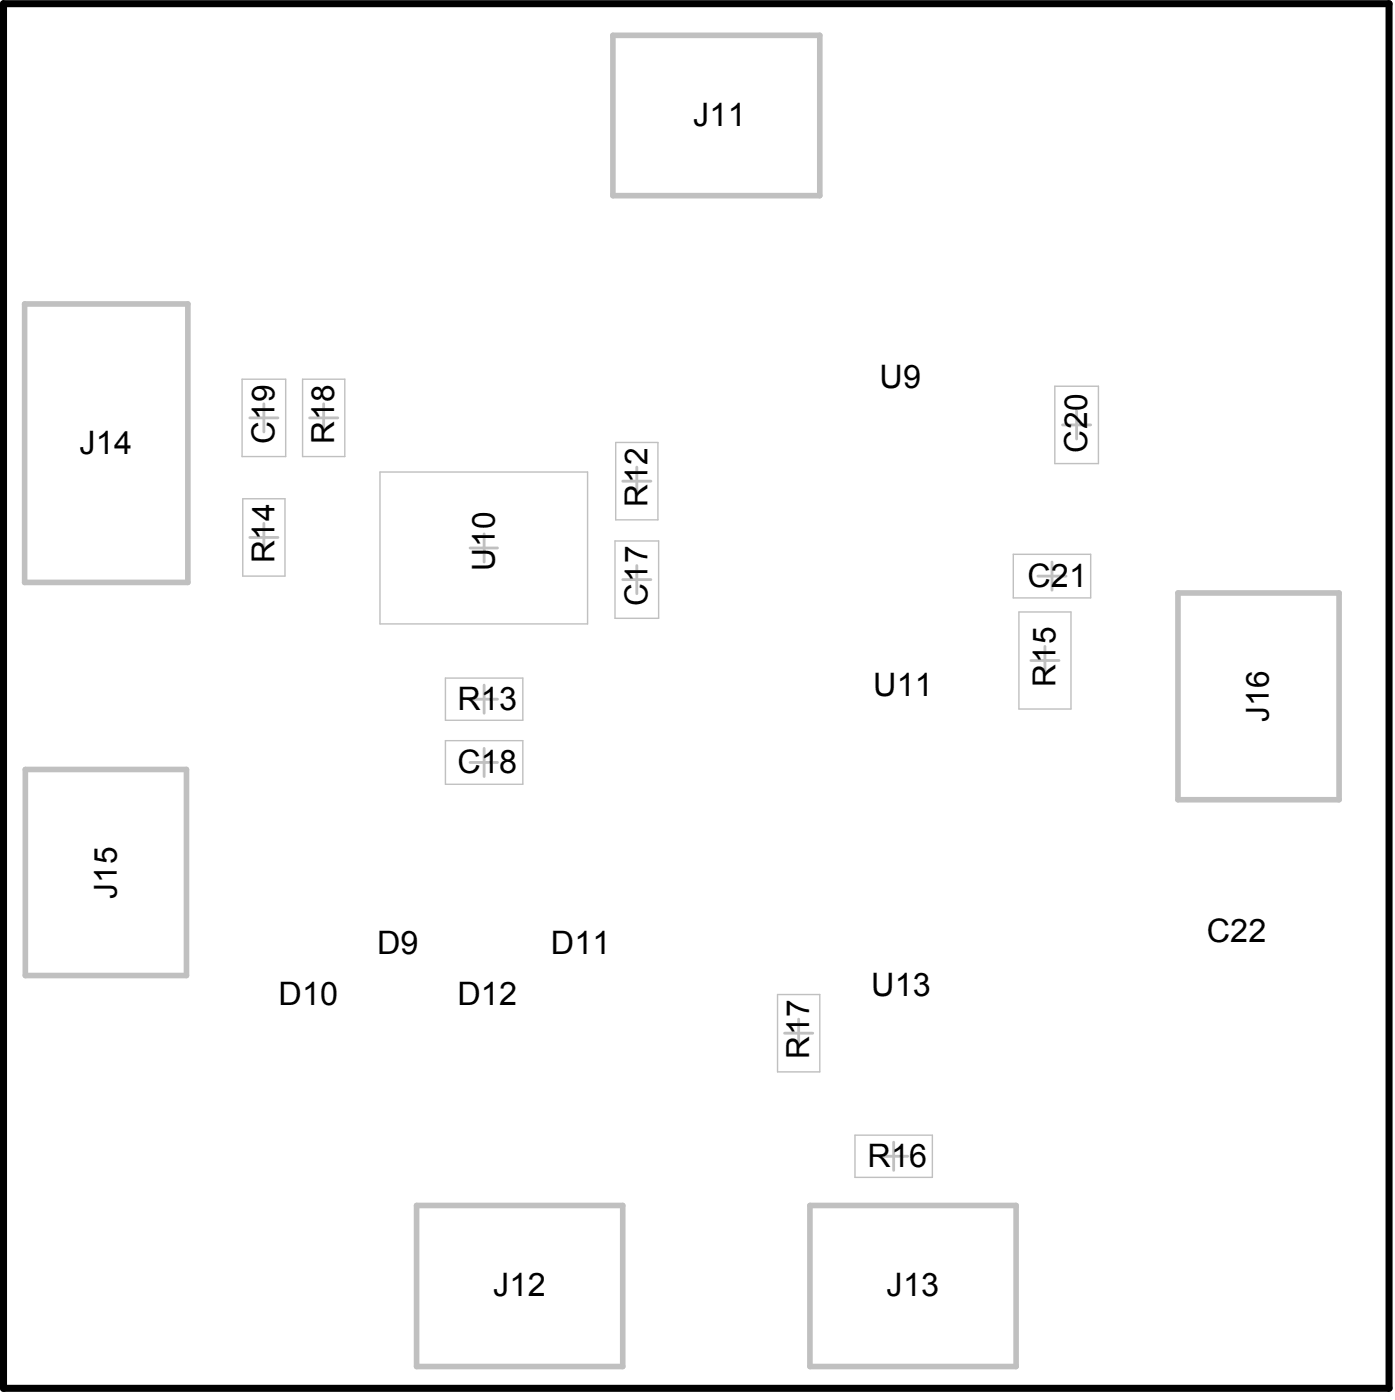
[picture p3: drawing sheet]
<svg xmlns="http://www.w3.org/2000/svg" width="84mm" height="84mm" viewBox="0 0 84 84" stroke-linecap="round" stroke-linejoin="round" font-family="sans-serif">
<defs><g id="words">
<g font-size="1.9">
<text x="41.5" y="7.6">J11</text>
<text x="52.7" y="23.3">U9</text>
<text x="4.8" y="27.2">J14</text>
<text x="16.4" y="26.6" transform="rotate(-90 16.4 26.6)">C19</text>
<text x="20" y="26.6" transform="rotate(-90 20 26.6)">R18</text>
<text x="65.2" y="27.2" transform="rotate(-90 65.2 27.2)">C20</text>
<text x="16.4" y="33.8" transform="rotate(-90 16.4 33.8)">R14</text>
<text x="29.6" y="34.3" transform="rotate(-90 29.6 34.3)">U10</text>
<text x="38.8" y="30.4" transform="rotate(-90 38.8 30.4)">R12</text>
<text x="61.6" y="35.2">C21</text>
<text x="38.8" y="36.3" transform="rotate(-90 38.8 36.3)">C17</text>
<text x="52.3" y="41.7">U11</text>
<text x="63.3" y="41.2" transform="rotate(-90 63.3 41.2)">R15</text>
<text x="27.4" y="46.4">C18</text>
<text x="27.4" y="42.6">R13</text>
<text x="76" y="43.3" transform="rotate(-90 76 43.3)">J16</text>
<text x="7" y="53.9" transform="rotate(-90 7 53.9)">J15</text>
<text x="22.6" y="57.2">D9</text>
<text x="33" y="57.2">D11</text>
<text x="52.2" y="59.7">U13</text>
<text x="72.3" y="56.5">C22</text>
<text x="16.7" y="60.3">D10</text>
<text x="27.4" y="60.3">D12</text>
<text x="48.5" y="63.5" transform="rotate(-90 48.5 63.5)">R17</text>
<text x="52" y="70">R16</text>
<text x="29.6" y="77.7">J12</text>
<text x="53.1" y="77.7">J13</text>
</g>
</g></defs>
<g fill="none" stroke="#c0c0c0" stroke-width=".17">
<path d="M15 32.2h1.7M15 25.1h1.7M15.8 24.2v1.7M15.8 31.4v1.7M18.6 25.1h1.6M19.4 24.2v1.7M28.2 32.9h1.6M29 32v1.7M37.3 34.8h1.7M37.3 28.9h1.7M38.2 28v1.7M38.2 33.9v1.7"/>
<path d="M61.8 39.6h1.7M62.2 34.6h1.7M62.6 38.8v1.7M63.1 33.7v1.7M63.7 25.5h1.7M64.5 24.6v1.7M28.2 45.7h1.6M28.2 41.9h1.6M29 41.1v1.7M29 44.9v1.7M47 62h1.7M47.9 61.1v1.7"/>
<path d="M52.7 69.3h1.7M53.6 68.5v1.7"/>
</g>
<g fill="none" stroke="#c0c0c0" stroke-width=".08">
<path d="M14.5 22.7h2.6v4.7h-2.6zM14.6 29.9h2.5v4.7h-2.5zM18.1 22.7h2.6v4.7h-2.6zM22.8 28.3h12.4v9.1h-12.4zM36.9 32.4h2.6v4.7h-2.6zM36.9 26.5h2.5v4.7h-2.5zM60.7 33.2h4.7v2.7h-4.7zM61.1 36.7h3.1v5.8h-3.1zM63.2 23.2h2.6v4.6h-2.6zM26.7 40.7h4.6v2.5h-4.6zM26.7 44.4h4.6v2.6h-4.6zM46.6 59.6h2.5v4.7h-2.5z"/>
<path d="M51.2 68.1h4.7v2.5h-4.7z"/>
</g>
<path d="M1.5 18.2h9.8v16.7h-9.8zM36.7 2.1h12.4v9.6h-12.4zM70.6 35.6h9.7v12.4h-9.7zM1.5 46.1h9.7v12.4h-9.7zM25 72.3h12.3v9.7h-12.3zM48.5 72.3h12.4v9.7h-12.4z" fill="none" stroke="#c0c0c0" stroke-width=".34"/>
<path d="M.2 .2h83.1v83.1h-83.1z" fill="none" stroke="#000" stroke-width=".42"/>
<use href="#words"/>
</svg>
